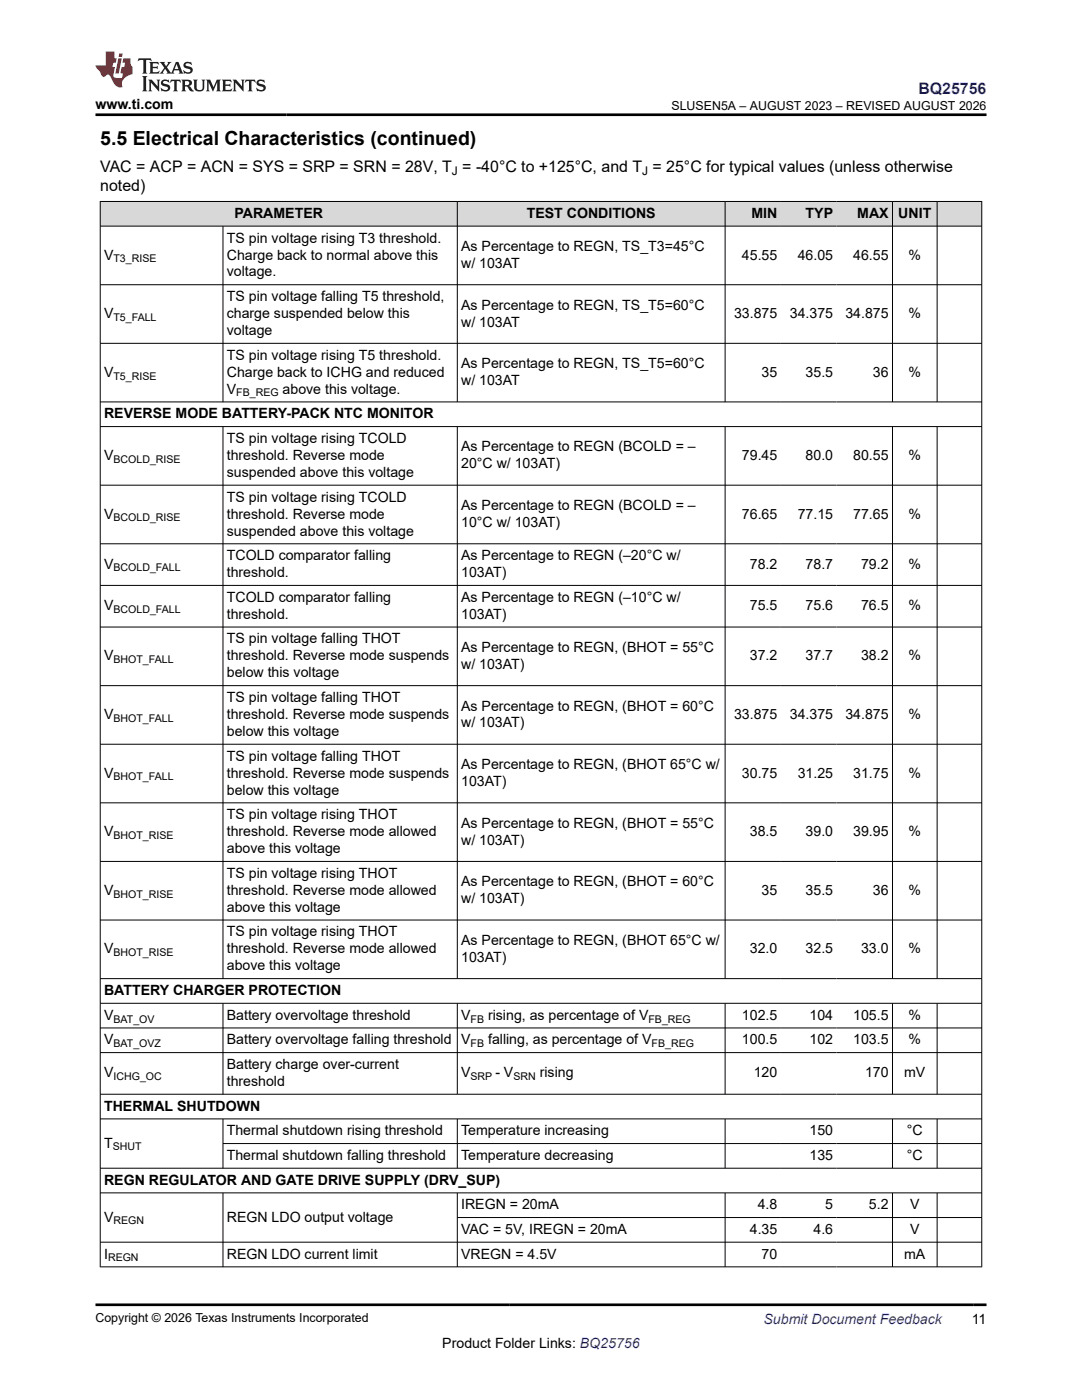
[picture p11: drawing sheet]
<svg xmlns="http://www.w3.org/2000/svg" width="216mm" height="279mm" viewBox="0 0 216 279" stroke-linecap="round" stroke-linejoin="round" font-family="sans-serif">
<defs><g id="words">
<text font-size="3.9" x="20" y="28.8">5.5 Electrical Characteristics (continued)</text>
<text font-size="3.2" fill="#00f" x="183.3" y="18.7">BQ25756</text>
<g font-size="3.2">
<text x="20" y="34.3">VAC = ACP = ACN = SYS = SRP = SRN = 28V, T = -40°C to +125°C, and T = 25°C for typical values (unless otherwise</text>
<text x="20" y="38.1">noted)</text>
</g>
<g font-size="2.8">
<text x="19" y="21.8">www.ti.com</text>
<text x="46.8" y="43.5">PARAMETER</text>
<text x="105.1" y="43.5">TEST CONDITIONS</text>
<text x="149.9" y="43.5">MIN</text>
<text x="160.8" y="43.5">TYP</text>
<text x="171" y="43.5">MAX</text>
<text x="179.2" y="43.5">UNIT</text>
<text x="20.8" y="51.8">V</text>
<text x="45.3" y="48.4">TS pin voltage rising T3 threshold.</text>
<text x="45.3" y="51.8">Charge back to normal above this</text>
<text x="92" y="50.1">As Percentage to REGN, TS_T3=45°C</text>
<text x="92" y="53.5">w/ 103AT</text>
<text x="148.1" y="51.8">45.55</text>
<text x="159.2" y="51.8">46.05</text>
<text x="170.3" y="51.8">46.55</text>
<text x="181.3" y="51.8">%</text>
<text x="45.3" y="55.2">voltage.</text>
<text x="20.8" y="63.5">V</text>
<text x="45.3" y="60.1">TS pin voltage falling T5 threshold,</text>
<text x="45.3" y="63.5">charge suspended below this</text>
<text x="92" y="61.8">As Percentage to REGN, TS_T5=60°C</text>
<text x="92" y="65.2">w/ 103AT</text>
<text x="146.5" y="63.5">33.875</text>
<text x="157.6" y="63.5">34.375</text>
<text x="168.7" y="63.5">34.875</text>
<text x="181.3" y="63.5">%</text>
<text x="45.3" y="66.9">voltage</text>
<text x="45.3" y="71.8">TS pin voltage rising T5 threshold.</text>
<text x="20.8" y="75.2">V</text>
<text x="45.3" y="75.2">Charge back to ICHG and reduced</text>
<text x="92" y="73.5">As Percentage to REGN, TS_T5=60°C</text>
<text x="92" y="76.9">w/ 103AT</text>
<text x="152" y="75.2">35</text>
<text x="160.8" y="75.2">35.5</text>
<text x="174.2" y="75.2">36</text>
<text x="181.3" y="75.2">%</text>
<text x="20.8" y="83.5">REVERSE MODE BATTERY-PACK NTC MONITOR</text>
<text x="45.3" y="78.6">V</text>
<text x="56.4" y="78.6">above this voltage.</text>
<text x="45.3" y="88.4">TS pin voltage rising TCOLD</text>
<text x="20.8" y="91.8">V</text>
<text x="45.3" y="91.8">threshold. Reverse mode</text>
<text x="45.3" y="95.2">suspended above this voltage</text>
<text x="92" y="90.1">As Percentage to REGN (BCOLD = –</text>
<text x="92" y="93.5">20°C w/ 103AT)</text>
<text x="148.1" y="91.8">79.45</text>
<text x="160.8" y="91.8">80.0</text>
<text x="170.3" y="91.8">80.55</text>
<text x="181.3" y="91.8">%</text>
<text x="45.3" y="100.1">TS pin voltage rising TCOLD</text>
<text x="92" y="101.8">As Percentage to REGN (BCOLD = –</text>
<text x="20.8" y="103.5">V</text>
<text x="45.3" y="103.5">threshold. Reverse mode</text>
<text x="45.3" y="106.9">suspended above this voltage</text>
<text x="92" y="105.2">10°C w/ 103AT)</text>
<text x="148.1" y="103.5">76.65</text>
<text x="159.2" y="103.5">77.15</text>
<text x="170.3" y="103.5">77.65</text>
<text x="181.3" y="103.5">%</text>
<text x="20.8" y="113.5">V</text>
<text x="45.3" y="111.8">TCOLD comparator falling</text>
<text x="92" y="111.8">As Percentage to REGN (–20°C w/</text>
<text x="149.6" y="113.5">78.2</text>
<text x="160.8" y="113.5">78.7</text>
<text x="171.8" y="113.5">79.2</text>
<text x="181.3" y="113.5">%</text>
<text x="45.3" y="115.2">threshold.</text>
<text x="92" y="115.2">103AT)</text>
<text x="20.8" y="121.8">V</text>
<text x="45.3" y="120.1">TCOLD comparator falling</text>
<text x="45.3" y="123.5">threshold.</text>
<text x="92" y="120.1">As Percentage to REGN (–10°C w/</text>
<text x="92" y="123.5">103AT)</text>
<text x="149.6" y="121.8">75.5</text>
<text x="160.8" y="121.8">75.6</text>
<text x="171.8" y="121.8">76.5</text>
<text x="181.3" y="121.8">%</text>
<text x="20.8" y="131.8">V</text>
<text x="45.3" y="128.4">TS pin voltage falling THOT</text>
<text x="45.3" y="131.8">threshold. Reverse mode suspends</text>
<text x="92" y="130.1">As Percentage to REGN, (BHOT = 55°C</text>
<text x="149.6" y="131.8">37.2</text>
<text x="160.8" y="131.8">37.7</text>
<text x="171.8" y="131.8">38.2</text>
<text x="181.3" y="131.8">%</text>
<text x="45.3" y="135.2">below this voltage</text>
<text x="92" y="133.5">w/ 103AT)</text>
<text x="20.8" y="143.5">V</text>
<text x="45.3" y="140.1">TS pin voltage falling THOT</text>
<text x="45.3" y="143.5">threshold. Reverse mode suspends</text>
<text x="92" y="141.8">As Percentage to REGN, (BHOT = 60°C</text>
<text x="146.5" y="143.5">33.875</text>
<text x="157.6" y="143.5">34.375</text>
<text x="168.7" y="143.5">34.875</text>
<text x="181.3" y="143.5">%</text>
<text x="45.3" y="146.9">below this voltage</text>
<text x="92" y="145.2">w/ 103AT)</text>
<text x="20.8" y="155.2">V</text>
<text x="45.3" y="151.8">TS pin voltage falling THOT</text>
<text x="45.3" y="155.2">threshold. Reverse mode suspends</text>
<text x="92" y="153.5">As Percentage to REGN, (BHOT 65°C w/</text>
<text x="148.1" y="155.2">30.75</text>
<text x="159.2" y="155.2">31.25</text>
<text x="170.3" y="155.2">31.75</text>
<text x="181.3" y="155.2">%</text>
<text x="45.3" y="158.6">below this voltage</text>
<text x="92" y="156.9">103AT)</text>
<text x="20.8" y="166.9">V</text>
<text x="45.3" y="163.5">TS pin voltage rising THOT</text>
<text x="45.3" y="166.9">threshold. Reverse mode allowed</text>
<text x="92" y="165.2">As Percentage to REGN, (BHOT = 55°C</text>
<text x="149.6" y="166.9">38.5</text>
<text x="160.8" y="166.9">39.0</text>
<text x="170.3" y="166.9">39.95</text>
<text x="181.3" y="166.9">%</text>
<text x="45.3" y="170.3">above this voltage</text>
<text x="92" y="168.6">w/ 103AT)</text>
<text x="20.8" y="178.6">V</text>
<text x="45.3" y="175.2">TS pin voltage rising THOT</text>
<text x="45.3" y="178.6">threshold. Reverse mode allowed</text>
<text x="92" y="176.9">As Percentage to REGN, (BHOT = 60°C</text>
<text x="152" y="178.6">35</text>
<text x="160.8" y="178.6">35.5</text>
<text x="174.2" y="178.6">36</text>
<text x="181.3" y="178.6">%</text>
<text x="45.3" y="182">above this voltage</text>
<text x="92" y="180.3">w/ 103AT)</text>
<text x="20.8" y="190.3">V</text>
<text x="45.3" y="186.9">TS pin voltage rising THOT</text>
<text x="45.3" y="190.3">threshold. Reverse mode allowed</text>
<text x="92" y="188.6">As Percentage to REGN, (BHOT 65°C w/</text>
<text x="92" y="192">103AT)</text>
<text x="149.6" y="190.3">32.0</text>
<text x="160.8" y="190.3">32.5</text>
<text x="171.8" y="190.3">33.0</text>
<text x="181.3" y="190.3">%</text>
<text x="45.3" y="193.7">above this voltage</text>
<text x="20.8" y="198.6">BATTERY CHARGER PROTECTION</text>
<text x="20.8" y="203.5">V</text>
<text x="45.3" y="203.5">Battery overvoltage threshold</text>
<text x="92" y="203.5">V</text>
<text x="97.4" y="203.5">rising, as percentage of V</text>
<text x="148.1" y="203.5">102.5</text>
<text x="161.5" y="203.5">104</text>
<text x="170.3" y="203.5">105.5</text>
<text x="181.3" y="203.5">%</text>
<text x="20.8" y="208.4">V</text>
<text x="45.3" y="208.4">Battery overvoltage falling threshold</text>
<text x="92" y="208.4">V</text>
<text x="97.4" y="208.4">falling, as percentage of V</text>
<text x="148.1" y="208.4">100.5</text>
<text x="161.5" y="208.4">102</text>
<text x="170.3" y="208.4">103.5</text>
<text x="181.3" y="208.4">%</text>
<text x="20.8" y="215">V</text>
<text x="45.3" y="213.3">Battery charge over-current</text>
<text x="92" y="215">V</text>
<text x="98.8" y="215">- V</text>
<text x="107.7" y="215">rising</text>
<text x="150.4" y="215">120</text>
<text x="172.6" y="215">170</text>
<text x="180.4" y="215">mV</text>
<text x="20.8" y="221.7">THERMAL SHUTDOWN</text>
<text x="45.3" y="216.7">threshold</text>
<text x="45.3" y="226.6">Thermal shutdown rising threshold</text>
<text x="92" y="226.6">Temperature increasing</text>
<text x="161.5" y="226.6">150</text>
<text x="181" y="226.6">°C</text>
<text x="20.8" y="229">T</text>
<text x="45.3" y="231.5">Thermal shutdown falling threshold</text>
<text x="92" y="231.5">Temperature decreasing</text>
<text x="161.5" y="231.5">135</text>
<text x="181" y="231.5">°C</text>
<text x="20.8" y="236.4">REGN REGULATOR AND GATE DRIVE SUPPLY (DRV_SUP)</text>
<text x="20.8" y="243.8">V</text>
<text x="45.3" y="243.8">REGN LDO output voltage</text>
<text x="92" y="241.3">IREGN = 20mA</text>
<text x="151.2" y="241.3">4.8</text>
<text x="164.7" y="241.3">5</text>
<text x="173.4" y="241.3">5.2</text>
<text x="181.6" y="241.3">V</text>
<text x="20.8" y="251.2">I</text>
<text x="45.3" y="251.2">REGN LDO current limit</text>
<text x="92" y="246.3">VAC = 5V, IREGN = 20mA</text>
<text x="92" y="251.2">VREGN = 4.5V</text>
<text x="149.6" y="246.3">4.35</text>
<text x="152" y="251.2">70</text>
<text x="162.3" y="246.3">4.6</text>
<text x="180.4" y="251.2">mA</text>
<text x="181.6" y="246.3">V</text>
<text x="88.3" y="269">Product Folder Links: BQ25756</text>
<text x="193.9" y="264.2">11</text>
</g>
<text font-size="2.8" fill="#00f" x="152.4" y="264.2">Submit Document Feedback</text>
<g font-size="2.5">
<text x="134" y="21.9">SLUSEN5A – AUGUST 2023 – REVISED AUGUST 2026</text>
<text x="19" y="263.9">Copyright © 2026 Texas Instruments Incorporated</text>
</g>
<g font-size="2.4">
<text x="90.2" y="34.9">J</text>
<text x="128.1" y="34.9">J</text>
</g>
<g font-size="2.1">
<text x="22.6" y="52.4">T3_RISE</text>
<text x="22.6" y="64">T5_FALL</text>
<text x="22.6" y="75.7">T5_RISE</text>
<text x="47.1" y="79.1">FB_REG</text>
<text x="22.6" y="92.4">BCOLD_RISE</text>
<text x="22.6" y="104.1">BCOLD_RISE</text>
<text x="22.6" y="114.1">BCOLD_FALL</text>
<text x="22.6" y="122.4">BCOLD_FALL</text>
<text x="22.6" y="132.4">BHOT_FALL</text>
<text x="22.6" y="144.1">BHOT_FALL</text>
<text x="22.6" y="155.8">BHOT_FALL</text>
<text x="22.6" y="167.4">BHOT_RISE</text>
<text x="22.6" y="179.1">BHOT_RISE</text>
<text x="22.6" y="190.8">BHOT_RISE</text>
<text x="22.6" y="204.1">BAT_OV</text>
<text x="22.6" y="209">BAT_OVZ</text>
<text x="93.9" y="204.1">FB</text>
<text x="93.9" y="209">FB</text>
<text x="129.4" y="204.1">FB_REG</text>
<text x="130" y="209">FB_REG</text>
<text x="22.6" y="215.6">ICHG_OC</text>
<text x="93.9" y="215.6">SRP</text>
<text x="102.4" y="215.6">SRN</text>
<text x="22.5" y="229.6">SHUT</text>
<text x="22.6" y="244.4">REGN</text>
<text x="21.6" y="251.7">REGN</text>
</g>
</g></defs>
<g fill="#d8d8d8">
<path d="M20 40.2h175.9v4.9h-175.9z" fill-rule="evenodd"/>
<path d="M20.1 40.3h71.1v4.8h-71.1z" fill-rule="evenodd"/>
<path d="M91.3 40.3h53.3v4.8h-53.3z" fill-rule="evenodd"/>
<path d="M144.8 40.3h11v4.8h-11z" fill-rule="evenodd"/>
<path d="M155.8 40.3h11.2v4.8h-11.2z" fill-rule="evenodd"/>
<path d="M167 40.3h11v4.8h-11z" fill-rule="evenodd"/>
<path d="M178.1 40.3h8.8v4.8h-8.8z" fill-rule="evenodd"/>
<path d="M187.1 40.3h8.7v4.8h-8.7z" fill-rule="evenodd"/>
</g>
<g fill="none" stroke="#000" stroke-width=".2">
<path d="M19.9 40.2h176.1M19.9 45.1h176.1M19.9 56.8h176.1M20 40.1v212.8M44.5 45.1v35.2M91.3 40.1v40.2M144.7 40.1v40.2M178.1 40.1v40.2M187 40.1v40.2M195.9 40.1v212.8M19.9 68.5h176.1M19.9 80.2h176.1"/>
<path d="M19.9 85.1h176.1M19.9 96.8h176.1M44.5 85.1v110.3M91.3 85.1v110.3M144.7 85.1v110.3M178.1 85.1v110.3M187 85.1v110.3M19.9 108.5h176.1M19.9 116.8h176.1M19.9 125.1h176.1M19.9 136.8h176.1M19.9 148.5h176.1"/>
<path d="M19.9 160.2h176.1M19.9 171.9h176.1M19.9 183.6h176.1M19.9 195.3h176.1M19.9 200.2h176.1M19.9 205.1h176.1M19.9 210.1h176.1M19.9 218.4h176.1M44.5 200.2v18.2M91.3 200.2v18.2M144.7 200.2v18.2M178.1 200.2v18.2"/>
<path d="M187 200.2v18.2M19.9 223.3h176.1M19.9 233.1h176.1M19.9 238.1h176.1M44.5 223.3v9.9M44.5 238.1v14.8M44.5 228.2h151.5M91.3 223.3v9.9M91.3 238.1v14.8M144.7 223.3v9.9M144.7 238.1v14.8M178.1 223.3v9.9"/>
<path d="M178.1 238.1v14.8M187 223.3v9.9M187 238.1v14.8M19.9 247.9h176.1M19.9 252.8h176.1M91.3 243h104.7"/>
</g>
<path d="M27.7 11.6l-.2 .6 .5-.2h.6v.1v2.2l-.2 .4h1l-.2-.4v-2.2v-.1h.5l.5 .2-.1-.6zM29.8 12.4l.2 .3v1.6l-.2 .4h1.9l.1-.6a1.08 1.08 0 0 1-1.3 .2v-.7h.6l.4 .2v-.7l-.4 .2h-.6v-.5l.2-.2a1 1 0 0 1 1 .3l-.1-.5zM31.8 12.4l1 1.1-1 1.2h.9l-.2-.2 .4-.8 .5 .8-.2 .2h1.6l-.2-.2 .1-.5h1l.1 .5-.1 .2h.9l-.2-.4-.8-1.9h-.5l-1 2.1-.8-1.1 .9-1h-.8l.2 .2-.5 .6-.3-.6 .1-.2zM35.2 12.8l.4 1h-.8zM36.8 12.5a.65 .65 0 0 0-.2 .7 .65 .65 0 0 0 .6 .5l.7 .1 .1 .3a.79 .79 0 0 1-.7 .4 .79 .79 0 0 1-.7-.5l.1 .7 .2-.1a.93 .93 0 0 0 1.1 0 .93 .93 0 0 0 .4-.9 1.46 1.46 0 0 0-1.2-.6l-.1-.3a1.09 1.09 0 0 1 1.2 .2l-.2-.6-.1 .1-.6-.2zM28.4 15.2l.2 .4v2.2l-.2 .4h1l-.2-.4v-2.2l.2-.4zM29.6 15.9l.2 .4v1.5l-.2 .4h.8l-.3-.4v-1.3l1.7 1.8v-2l.2-.4h-.8l.2 .2 .1 1.1-1.2-1.3zM32.3 16a.65 .65 0 0 0-.2 .8 .65 .65 0 0 0 .7 .4l.6 .2 .1 .2a.79 .79 0 0 1-.7 .4 .79 .79 0 0 1-.7-.5l.1 .7 .2-.1a.93 .93 0 0 0 1.1 .1 .93 .93 0 0 0 .4-1 1.46 1.46 0 0 0-1.2-.5l-.1-.4a1.09 1.09 0 0 1 1.2 .2l-.2-.6-.1 .1-.6-.1zM34.1 15.9l-.1 .6a.63 .63 0 0 1 .7-.3l.1 1.6-.3 .4h1l-.2-.4v-1.6a.66 .66 0 0 1 .8 .3l-.1-.6zM36.2 15.9l.2 .4v1.5l-.2 .4h.9l-.2-.2v-.7h.5l.1 .2a.79 .79 0 0 0 1.2 .6l-1-.9a.61 .61 0 0 0 .6-.6 .61 .61 0 0 0-.5-.7zM36.9 16.2h.2a.47 .47 0 0 1 .5 .1 .47 .47 0 0 1 .1 .5l-.2 .1-.6 .1zM38.5 15.9l.2 .2a2.27 2.27 0 0 0 .4 2 1.04 1.04 0 0 0 1.7-.7v-1.3l.2-.2h-.8l.2 .4v1.1a.6 .6 0 0 1-.6 .6 .6 .6 0 0 1-.6-.6v-1.1l.3-.4zM41.1 15.9l.2 .4v1.5l-.2 .4h.7l-.2-.4v-1.4l.9 1.9 .8-1.9v1.4l-.2 .4h1l-.3-.4v-1.5l.3-.4h-.8l-.7 1.5-.7-1.5zM44.3 15.9l.2 .4v1.5l-.2 .4h1.9l.1-.6a1.09 1.09 0 0 1-1.3 .2v-.7h.6l.4 .2v-.6l-.4 .2h-.6v-.6l.2-.1a1.01 1.01 0 0 1 1 .3l-.1-.6zM46.4 15.9l.3 .4v1.5l-.3 .4h.8l-.2-.4v-1.3l1.6 1.8v-2l.2-.4h-.7l.2 .2v1.1l-1.2-1.3zM49 15.9l-.1 .6a.63 .63 0 0 1 .8-.3v1.6l-.3 .4h1l-.2-.4v-1.6a.66 .66 0 0 1 .8 .3l-.1-.6zM51.4 16a.65 .65 0 0 0-.2 .8 .65 .65 0 0 0 .6 .4l.6 .2 .2 .2a.79 .79 0 0 1-.8 .4 .79 .79 0 0 1-.6-.5l.1 .7 .2-.1a.93 .93 0 0 0 1 .1 .93 .93 0 0 0 .5-1 1.46 1.46 0 0 0-1.3-.5l-.1-.4a1.09 1.09 0 0 1 1.3 .2l-.2-.6-.2 .1-.5-.1z" fill="#231f20"/>
<path d="M21.1 10.3v2.7h-2.1l.1 .4 .9 1a.95 .95 0 0 0 .9 .9 .59 .59 0 0 1 .6-.4 .59 .59 0 0 1 .5 .3l.4 .8a1.59 1.59 0 0 0 2.1 1.4 1.61 1.61 0 0 1 1-2.3l1-.3-.1-1.5a1.59 1.59 0 0 1-.4-1.7h-1.4l-.2 .9h.5l-.1 .9h-.5l-.2 .9v.3l.4 .1-.2 .9h-.6a.73 .73 0 0 1-1.1-.7l.3-1.5h-.5l.2-.9h.5l.2-.9h-.5v-1.3zM23.6 11.6l-.6 3.1h.7l.6-3.1zM23.8 10.7l-.1 .6h.7l.1-.6z" fill="#ed1c24"/>
<path d="M19 22.9h177.8M19 260.4h177.8" fill="none" stroke="#000" stroke-width=".53"/>
<use href="#words"/>
</svg>
